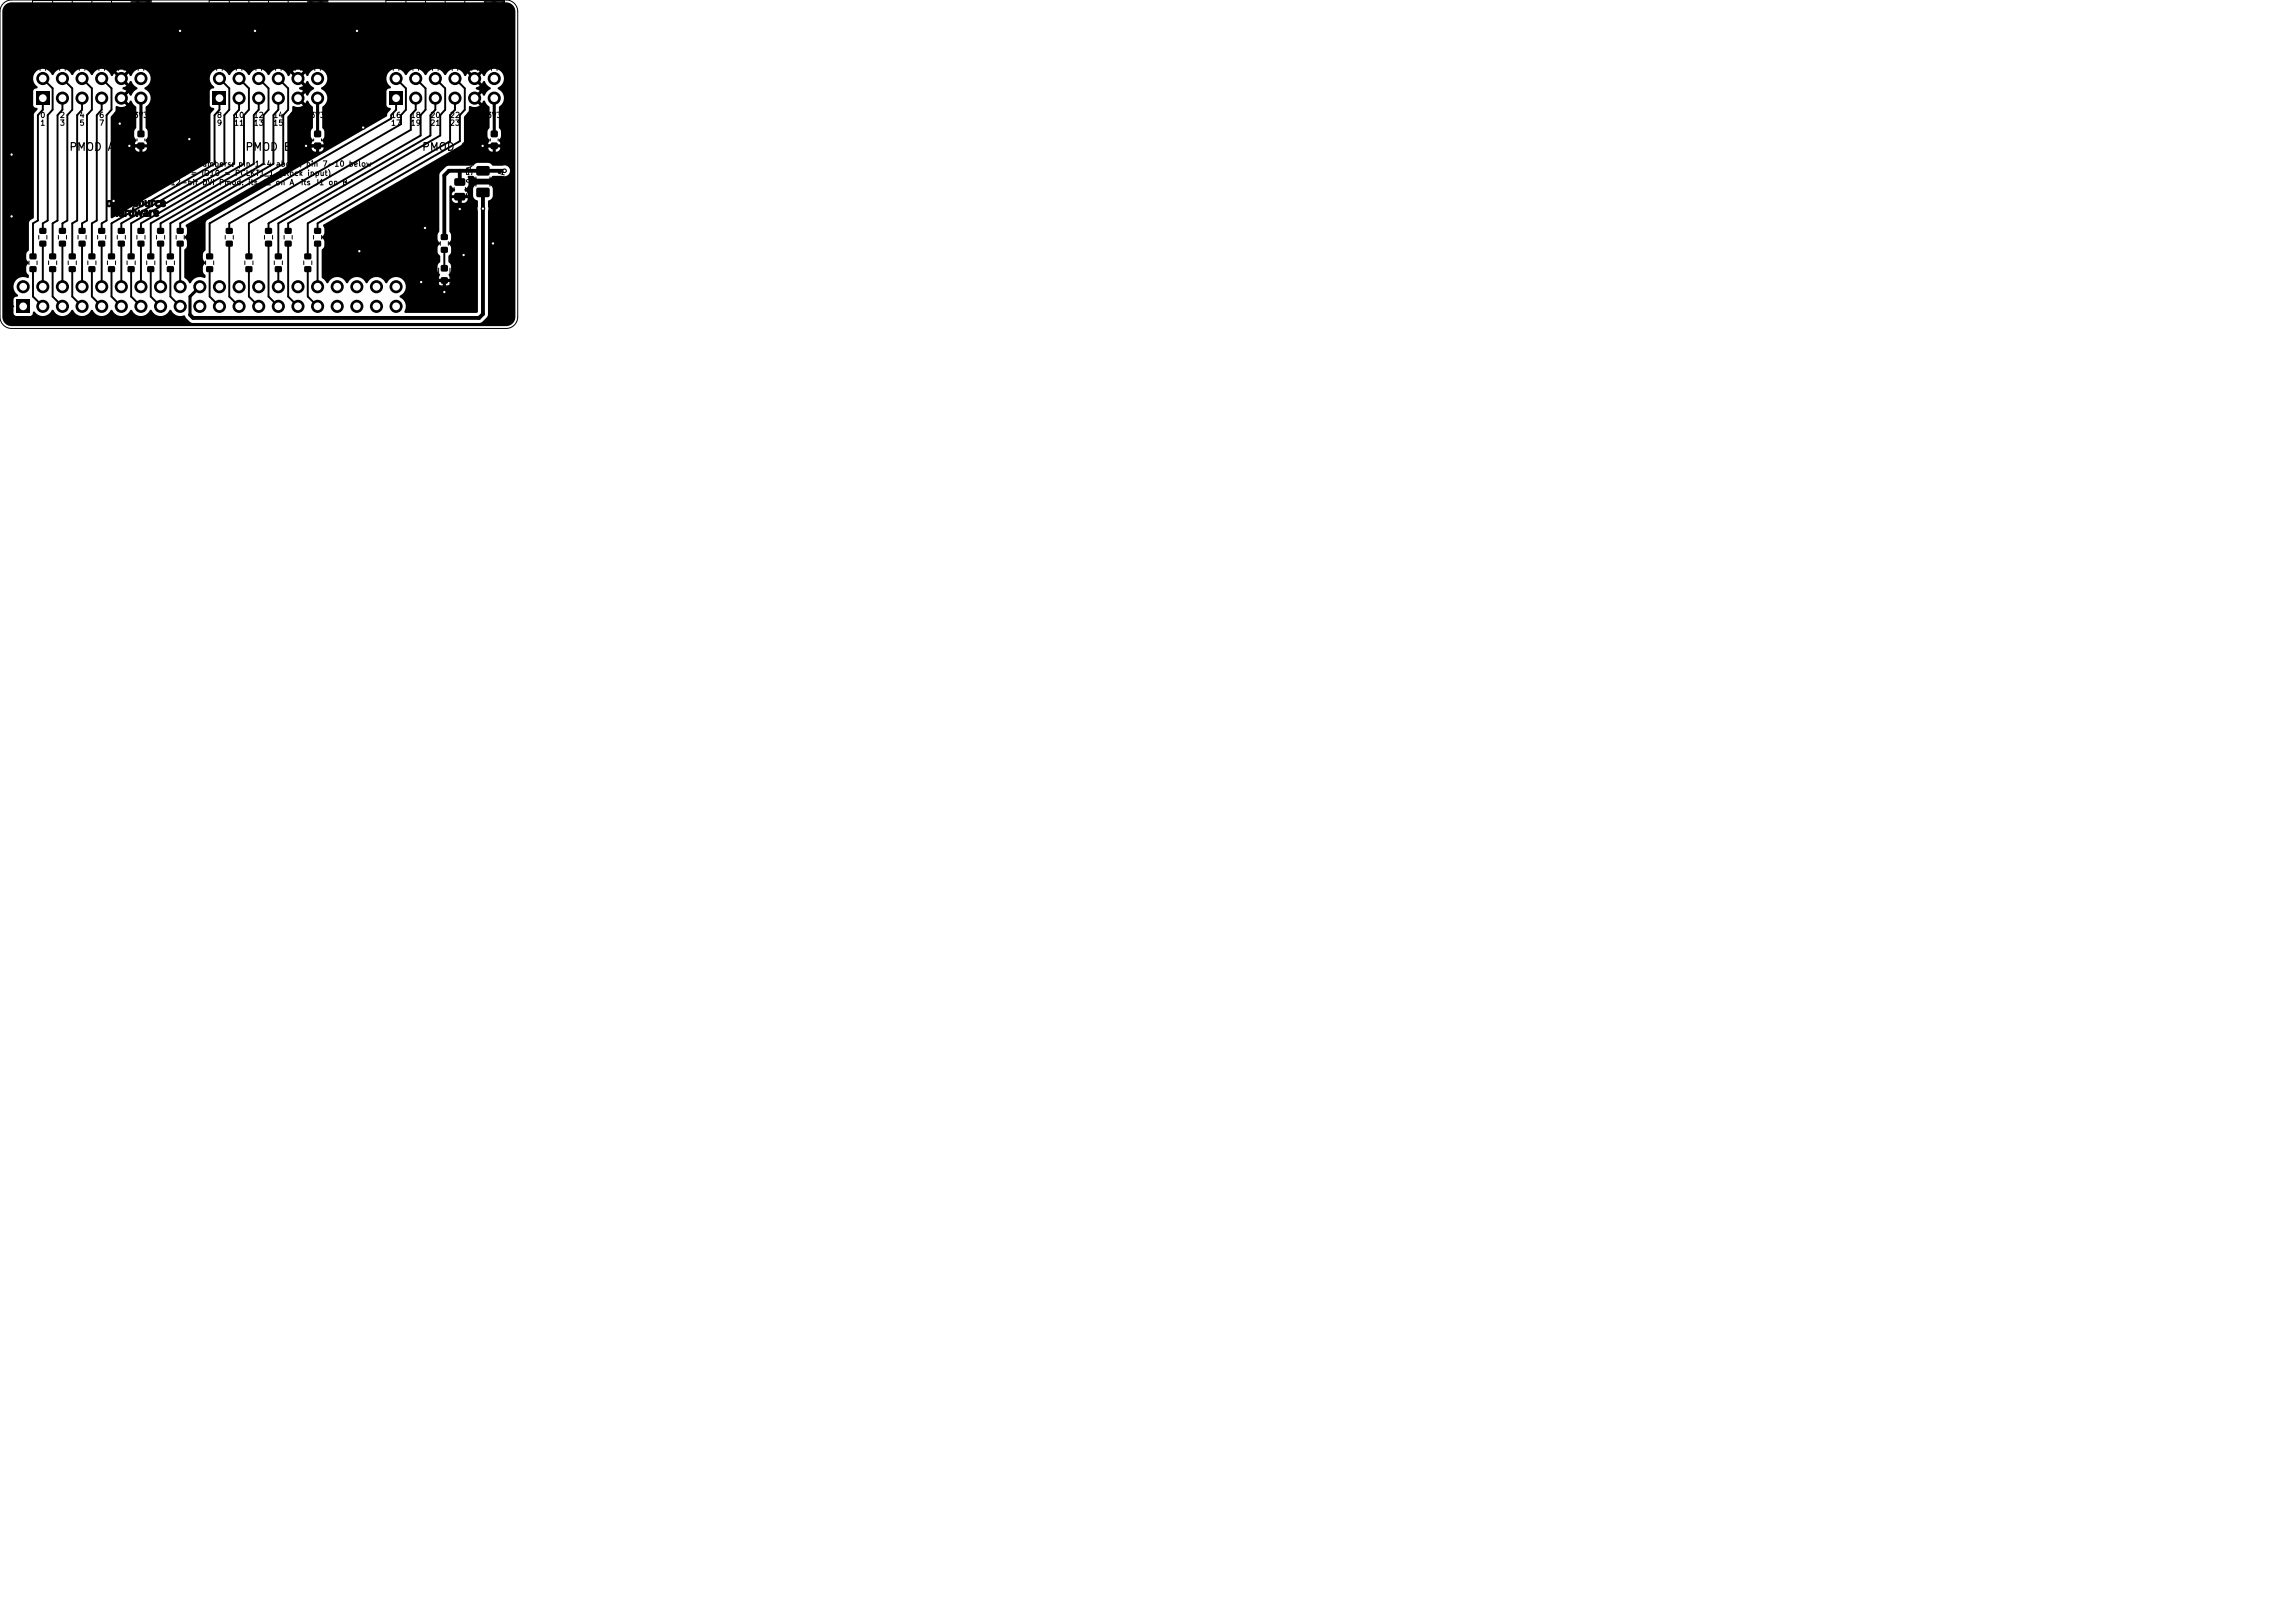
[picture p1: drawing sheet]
<svg xmlns="http://www.w3.org/2000/svg" width="297mm" height="210mm" viewBox="0 0 297 210" stroke-linecap="round" stroke-linejoin="round" font-family="sans-serif">
<defs><g id="words">
<g font-size="1">
<text x="8.9" y="19.8">PMOD</text>
<text x="13.8" y="19.8">A</text>
<text x="31.7" y="19.8">PMOD B</text>
<text x="54.5" y="19.8">PMOD C</text>
</g>
<text font-size=".8" x="65.5" y="37" transform="rotate(-90 65.5 37)">ecp5-versa-pmod rev A</text>
<g font-size=".7">
<text x="5.1" y="15.4">0</text>
<text x="5.1" y="16.4">1</text>
<text x="7.7" y="15.4">2</text>
<text x="7.7" y="16.4">3</text>
<text x="10.2" y="15.4">4</text>
<text x="10.2" y="16.4">5</text>
<text x="12.8" y="15.4">6</text>
<text x="12.8" y="16.4">7</text>
<text x="14.6" y="15.4">GND 3V3</text>
<text x="28" y="15.4">8</text>
<text x="28" y="16.4">9</text>
<text x="30.2" y="15.4">10</text>
<text x="30.2" y="16.4">11</text>
<text x="32.7" y="15.4">12</text>
<text x="32.7" y="16.4">13</text>
<text x="35.3" y="15.4">14</text>
<text x="35.3" y="16.4">15</text>
<text x="37.4" y="15.4">GND 3V3</text>
<text x="50.5" y="15.4">16</text>
<text x="50.5" y="16.4">17</text>
<text x="53.1" y="15.4">18</text>
<text x="53.1" y="16.4">19</text>
<text x="55.6" y="15.4">20</text>
<text x="55.6" y="16.4">21</text>
<text x="58.1" y="15.4">22</text>
<text x="58.1" y="16.4">23</text>
<text x="60.3" y="15.4">GND 3V3</text>
<text x="22" y="21.7">X4 IO numbers: pin 1-4 above, pin 7-10 below</text>
<text x="22" y="22.9">PB2 = IO10 = PCLKT1_1 (clock input)</text>
<text x="22" y="24.1">12-bit DVI Pmod: its J2 on A, its J1 on B</text>
<text x="61.3" y="25.6" transform="rotate(-90 61.3 25.6)">F1 0.5A</text>
<text x="2.4" y="41.9">X4 pin 1</text>
<text x="53.1" y="38.9">X4 bottom</text>
</g>
</g></defs>
<g fill="none" stroke="#000" stroke-width=".13">
<path d="M.4 .4l.5-.3 .6-.1h64a1.5 1.5 0 0 1 1.5 1.5v39.5a1.5 1.5 0 0 1-1.5 1.5h-64a1.5 1.5 0 0 1-1.5-1.5v-39.5l.1-.6zM2.9 12.7l.9-.5v1zM4.2 .1h15.4v8.6h-15.4zM5.2 8.7v.4M5.9 8.7v.4M6.8 .1v8.6M7.7 8.7v.4M8.4 8.7v.4M9.3 .1v8.6M10.3 8.7v.4M11 8.7v.4M11.9 .1v8.6"/>
<path d="M12.8 8.7v.4M13.5 8.7v.4M14.4 .1v8.6M15.3 8.7v.4M16.1 8.7v.4M17 .1v8.6M17.1 .1v8.6M17.2 .1v8.6M17.3 .1v8.6M17.4 .1v8.6M17.6 .1v8.6M17.7 .1v8.6"/>
<path d="M17.7 18v.2M17.8 .1v8.6M17.9 8.7v.4M17.9 .1v8.6M18 .1v8.6M18.2 .1v8.6M18.3 .1v8.6M18.4 .1v8.6M18.5 .1v8.6M18.6 8.7v.4M18.6 .1v8.6M18.7 .1v8.6"/>
<path d="M18.7 18v.2M18.9 .1v8.6M19 .1v8.6M19.1 .1v8.6M19.2 .1v8.6M19.3 .1v8.6M19.5 .1v8.6M25.8 12.7l.9-.5v1zM27.1 .1h15.3v8.6h-15.3zM28 8.7v.4M28.8 8.7v.4M29.7 .1v8.6"/>
<path d="M30.6 8.7v.4M31.3 8.7v.4M32.2 .1v8.6M33.1 8.7v.4M33.8 8.7v.4M34.7 .1v8.6M35.7 8.7v.4M36.4 8.7v.4M37.3 .1v8.6M38.2 8.7v.4M38.9 8.7v.4M39.8 .1v8.6"/>
<path d="M39.9 .1v8.6M40.1 .1v8.6M40.2 .1v8.6M40.3 .1v8.6M40.4 .1v8.6M40.5 .1v8.6M40.6 18v.2M40.7 .1v8.6M40.7 8.7v.4M40.8 .1v8.6M40.9 .1v8.6M41 .1v8.6"/>
<path d="M41.1 .1v8.6M41.2 .1v8.6M41.4 .1v8.6M41.5 8.7v.4M41.5 .1v8.6M41.6 .1v8.6M41.6 18v.2M41.7 .1v8.6M41.8 .1v8.6M42 .1v8.6M42.1 .1v8.6M42.2 .1v8.6"/>
<path d="M42.3 .1v8.6M48.7 12.7l.9-.5v1zM49.9 .1h15.4v8.6h-15.4zM50.9 8.7v.4M51.6 8.7v.4M52.5 .1v8.6M53.4 8.7v.4M54.2 8.7v.4M55.1 .1v8.6M56 8.7v.4M56.7 8.7v.4M57.6 .1v8.6"/>
<path d="M58.5 8.7v.4M59.2 8.7v.4M60.1 .1v8.6M61.1 8.7v.4M61.8 8.7v.4M62.7 .1v8.6M62.8 .1v8.6M62.9 .1v8.6M63 .1v8.6M63.2 .1v8.6M63.3 .1v8.6M63.4 .1v8.6"/>
<path d="M63.4 18v.2M63.5 .1v8.6M63.6 8.7v.4M63.6 .1v8.6M63.8 .1v8.6M63.9 .1v8.6M64 .1v8.6M64.1 .1v8.6M64.2 .1v8.6M64.3 8.7v.4M64.3 .1v8.6M64.5 .1v8.6"/>
<path d="M64.5 18v.2M64.6 .1v8.6M64.7 .1v8.6M64.8 .1v8.6M64.9 .1v8.6M65.1 .1v8.6M65.2 .1v8.6M1 39.1l.8 .5-.8 .5zM3.7 33.8v.4M4.8 33.8v.4M5 30.5v.4M6.1 30.5v.4"/>
<path d="M6.3 33.8v.4M7.3 33.8v.4M7.6 30.5v.4M8.6 30.5v.4M8.8 33.8v.4M9.9 33.8v.4M10.1 30.5v.4M11.1 30.5v.4M11.4 33.8v.4M12.4 33.8v.4M12.6 30.5v.4M13.7 30.5v.4"/>
<path d="M13.9 26a.38 .38 0 0 1 .5 .1 .38 .38 0 0 1-.1 .5 .38 .38 0 0 1-.5-.1v-.2h.2a.19 .19 0 0 0 .2 .3 .19 .19 0 0 0 .1-.3 .15 .15 0 0 0-.2-.2 .15 .15 0 0 0-.1 .1v.1h-.2zM13.9 33.8v.4M14.6 25.9l.2 .1a.33 .33 0 0 1 .4 .1 .33 .33 0 0 1 0 .3 .27 .27 0 0 1-.1 .3 .27 .27 0 0 1-.3 0v.5h.2l.2 .2v.6h-.2v-.6a.18 .18 0 0 0-.2 0 .18 .18 0 0 0 0 .3v.3h-.2v-1.6h.2a.17 .17 0 0 0 .2 .1 .17 .17 0 0 0 0-.2v-.1a.13 .13 0 0 0-.1-.1 .13 .13 0 0 0-.1 .1v.2h-.2zM15 33.8v.4M15.2 30.5v.4M15.4 27.3a.37 .37 0 0 1 .5-.1 .37 .37 0 0 1 .1 .5v.3h-.3a.28 .28 0 0 1-.4-.3l.2 .1a.16 .16 0 0 0 .2 0 .16 .16 0 0 0 .1-.1h-.3h-.2a.34 .34 0 0 1 .5-.2 .2 .2 0 0 0-.1-.1 .2 .2 0 0 0-.2 0zM15.4 26a.36 .36 0 0 1 .5 0 .36 .36 0 0 1 .1 .4h-.5a.21 .21 0 0 0 .1 .2 .21 .21 0 0 0 .3-.1l.1 .1a.36 .36 0 0 1-.5 .1 .36 .36 0 0 1-.2-.5h.5a.16 .16 0 0 0-.2-.1 .16 .16 0 0 0-.1 .1h-.2zM15.6 20.8l.1-.1a.18 .18 0 0 1 .1-.1 .18 .18 0 0 1 .2 .1l.5 .3 .5-.2 .2-.8h.8l.2 .8 .5 .2 .5-.3a.17 .17 0 0 1 .2-.1 .17 .17 0 0 1 .2 .1l.2 .2a.26 .26 0 0 1 .2 .3 .26 .26 0 0 1-.2 .2v.1a.6 .6 0 0 0 .1 .9l.4 .1a.26 .26 0 0 1 .3 .1 .26 .26 0 0 1 0 .3v.2a.23 .23 0 0 1 0 .3 .23 .23 0 0 1-.3 0 .58 .58 0 0 0-.7 .7l.3 .4a.25 .25 0 0 1 .1 .3 .25 .25 0 0 1-.2 .2l-.2 .2a.2 .2 0 0 1-.2 .1 .2 .2 0 0 1-.2-.1l-.1-.1a.46 .46 0 0 0-.6 0l-.6-1.3a.97 .97 0 0 0 .2-1.5 .84 .84 0 0 0-1.2 .3 .84 .84 0 0 0 .4 1.2l-.6 1.3a.52 .52 0 0 0-.7 .1 .24 .24 0 0 1-.3 .1 .24 .24 0 0 1-.1-.2h-.1a.29 .29 0 0 1-.2-.4l.1-.1a.68 .68 0 0 0 .1-.9 .68 .68 0 0 0-.8-.3 .21 .21 0 0 1-.1-.4v-.2a.26 .26 0 0 1 .1-.3 .26 .26 0 0 1 .3 0 .6 .6 0 0 0 .6-.7l-.3-.5a.17 .17 0 0 1-.1-.2 .17 .17 0 0 1 .2-.1zM16.1 25.9l.3 .1a.34 .34 0 0 1 .3 .1 .34 .34 0 0 1 .1 .3v.3h-.2v-.3a.18 .18 0 0 0-.2-.3 .17 .17 0 0 0-.1 .3v.3h-.2zM16.1 27.2l.6 .1-.4 .1v.6h-.2zM16.2 30.5v.4M16.4 33.8v.4"/>
<path d="M16.8 27.2l.3 .1v-.4h.2v1.1h-.2a.3 .3 0 0 1-.3-.1 .3 .3 0 0 1-.1-.3h.2a.17 .17 0 0 0 .2 .2 .17 .17 0 0 0 0-.3 .16 .16 0 0 0-.1-.1 .16 .16 0 0 0-.1 .2h-.2zM17.3 26l.3-.1 .2 .1a.15 .15 0 0 1-.1 .2 .15 .15 0 0 1-.1-.1h-.2v.1a.32 .32 0 0 1 .5 .4 .31 .31 0 0 1-.5 .1l-.2-.1 .1-.1a.19 .19 0 0 0 .2 .1 .19 .19 0 0 0 .2-.2 .3 .3 0 0 1-.4 0 .3 .3 0 0 1 0-.4zM17.4 27.2h.2l.1 .5 .2-.5h.1l.2 .5 .2-.5h.1l-.2 .8h-.2l-.1-.5-.2 .5h-.1zM17.5 33.8v.4M17.7 30.5v.4M18 26a.4 .4 0 0 1 .6 .2 .4 .4 0 0 1-.2 .5 .35 .35 0 0 1-.4-.4h.1v.1a.16 .16 0 0 0 .2 .2 .16 .16 0 0 0 .2-.2 .18 .18 0 0 0-.2-.3 .17 .17 0 0 0-.2 .2h-.1zM18.6 27.3a.37 .37 0 0 1 .5-.1 .37 .37 0 0 1 .1 .5v.3h-.2a.29 .29 0 0 1-.5-.2h.2a.17 .17 0 0 0 .2 0 .17 .17 0 0 0 .1-.1l-.5 .1 .2-.3h.3a.25 .25 0 0 0-.3-.1zM18.8 25.9h.1v.3a.22 .22 0 0 0 0 .3 .22 .22 0 0 0 .3 .1v-.7h.2v.8h-.2a.33 .33 0 0 1-.4 0 .33 .33 0 0 1 0-.4zM18.8 30.5v.4M19 33.8v.4M19.4 27.2l.5 .1-.2 .1a.22 .22 0 0 0-.2 .1 .22 .22 0 0 0 0 .2v.3h-.1zM19.6 25.9l.5 .1-.1 .1-.3 .1v.5h-.1z"/>
<path d="M20 27.3a.36 .36 0 0 1 .4-.1 .36 .36 0 0 1 .2 .5h-.5l.1 .1h.2l.1 .1a.36 .36 0 0 1-.4 .1 .36 .36 0 0 1-.2-.5h.5a.15 .15 0 0 0-.2-.1 .15 .15 0 0 0-.1 .1h-.2zM20 33.8v.4M20.2 26a.28 .28 0 0 1 .3-.1 .28 .28 0 0 1 .2 .2l-.1 .1a.23 .23 0 0 0-.3 0 .23 .23 0 0 0 0 .4 .23 .23 0 0 0 .4-.1v.1a.41 .41 0 0 1-.5 0 .41 .41 0 0 1 0-.6zM20.3 30.5v.4M20.9 26a.35 .35 0 0 1 .4 0 .35 .35 0 0 1 .1 .4h-.5a.2 .2 0 0 0 .2 .2 .2 .2 0 0 0 .2-.1l.1 .1a.38 .38 0 0 1-.5 .1 .38 .38 0 0 1-.1-.5h.5a.16 .16 0 0 0-.2-.1 .16 .16 0 0 0-.2 .1h-.1zM21.3 30.5v.4M21.5 33.8v.4M22.6 33.8v.4M22.8 30.5v.4M23.8 30.5v.4M26.6 33.8v.4M27.7 33.8v.4"/>
<path d="M29.1 30.5v.4M30.2 30.5v.4M31.7 33.8v.4M32.7 33.8v.4M34.2 30.5v.4M35.3 30.5v.4M35.5 33.8v.4M36.5 33.8v.4M36.8 30.5v.4M37.8 30.5v.4M39.3 33.8v.4M40.4 33.8v.4"/>
<path d="M40.6 30.5v.4M41.6 30.5v.4M56.8 34.7v2.3h1.4v-2.3M57 31.3v.4M58 31.3v.4M58.8 24.2v.6M60.2 24.2v.6M61.6 22.9v1.2M63.4 22.9v1.2"/>
</g>
<g fill="#000">
<path d="M2.9 12.7l.9-.5v1zM4.7 11.9h1.7v1.7h-1.7zM16.2 10.3l.4 .5 .2-.3h.2l.1 .1a1.35 1.35 0 0 0 .7 .7v.2a1.97 1.97 0 0 0-.9 .9l-.1-.1-.2-.3-.4 .5-.3-.3 .5-.4-.4-.2a.15 .15 0 0 1-.2-.2 .15 .15 0 0 1 .2-.1l.4-.2-.5-.5zM17.8 16.9h.2h.6l.1 .2-.1 .6-.1 .1-.7-.1v-.1zM17.8 18.5l.2-.1 .6 .1 .1 .2-.1 .6h-.1h-.7v-.2zM25.8 12.7l.9-.5v1zM27.5 11.9h1.7v1.7h-1.7zM38.7 10.6l.3-.3 .5 .5 .2-.3a.3 .3 0 0 1 .3 .3l.6 .5v.3a1.35 1.35 0 0 0-.7 .8l-.2-.1-.2-.3-.5 .5-.3-.3 .5-.4-.4-.2a.15 .15 0 0 1-.1-.2 .15 .15 0 0 1 .1-.1l.4-.2zM40.7 16.9h.1h.7l.1 .2-.1 .6-.2 .1-.6-.1-.1-.1zM40.7 18.5l.1-.1 .7 .1 .1 .2-.1 .6h-.2h-.6l-.1-.2zM48.7 12.7l.9-.5v1zM50.4 11.9h1.7v1.7h-1.7z"/>
<path d="M61.6 10.6l.3-.3 .5 .5 .1-.3a.3 .3 0 0 1 .4 .3l.6 .5v.3a1.35 1.35 0 0 0-.8 .8l-.2-.1-.1-.3-.5 .5-.3-.3 .5-.4-.4-.2a.15 .15 0 0 1-.1-.2 .15 .15 0 0 1 .1-.1l.4-.2zM63.6 16.9h.1h.7v.2v.6l-.2 .1-.6-.1-.1-.1zM63.6 18.5l.1-.1 .7 .1v.2v.6h-.2h-.6l-.1-.2zM.6 .7l.4-.3 .5-.1h64a1.2 1.2 0 0 1 1.2 1.2v39.5a1.2 1.2 0 0 1-1.2 1.2h-64a1.21 1.21 0 0 1-1.2-1.2v-2.2h1.4v1.7l.2 .3 .2 .1h1.8a.63 .63 0 0 0 .4-.6h.2a1.29 1.29 0 0 0 2.2-.2h.2a1.3 1.3 0 0 0 1.2 .8 1.3 1.3 0 0 0 1.2-.8h.1a1.3 1.3 0 0 0 1.2 .8 1.3 1.3 0 0 0 1.2-.8h.2a1.3 1.3 0 0 0 1.2 .8 1.3 1.3 0 0 0 1.1-.8h.2a1.3 1.3 0 0 0 1.2 .8 1.3 1.3 0 0 0 1.2-.8h.1a1.3 1.3 0 0 0 1.2 .8 1.3 1.3 0 0 0 1.2-.8h.2a1.3 1.3 0 0 0 1.2 .8 1.3 1.3 0 0 0 1.2-.8h.1a1.35 1.35 0 0 0 1.7 .7l.8 .8 .3 .2h37.3l.8-.7 .2-.4v-14.7a.8 .8 0 0 0 .6-.7v-.9a.65 .65 0 0 0-.6-.5h-1.4l-.3 .1-.3 .4v.9a.69 .69 0 0 0 .6 .7v14.4l-.1 .1h-9.2l-.2-.2a1.31 1.31 0 0 0-.6-1.8v-.2a1.31 1.31 0 0 0 .7-1.8h4.3l.3 .5h.8l.3-.1 .2-.4h-.6v.5h-.4v-.5h-4.9a1.27 1.27 0 0 0-1.2-.7 1.27 1.27 0 0 0-1.1 .8h-.2a1.3 1.3 0 0 0-1.2-.8 1.3 1.3 0 0 0-1.2 .8h-.1a1.3 1.3 0 0 0-1.2-.8 1.3 1.3 0 0 0-1.2 .8h-.2a1.3 1.3 0 0 0-1.2-.8 1.3 1.3 0 0 0-1.1 .8h-.3l-.6-.7v-3.5l.2-.2a1.14 1.14 0 0 0 .1-1.2l-.3-.3 .3-.3h14.7v.6l.4 .5-.3 .3-.1 .3a.86 .86 0 0 0 .3 .9l.1 .8-.4 .6v.6l.4 .6-.3 .5h1.6l-.3-.6 .4-.5v-.6l-.4-.6v-.7l.3-.3 .1-.2v-.6l-.4-.5 .3-.3 .1-.3v-.6l-.2-.4v-4.2h.3l.1 .4a2.35 2.35 0 0 0 1.8 0l.1-.5h-.8v.6h-.4v-.6h-.8v.1h-.3v-1.6l.2-.1 .5 .5v.1a.73 .73 0 0 0-.4 .6h2v-.3l-.4-.3v-.1a.89 .89 0 0 0 .5-.6v-.7l-.1-.3 .2-.1h.6l.2 .2 .3 .1h1.4l.6-.3h1.3a.71 .71 0 0 0 .9-.7 .71 .71 0 0 0-1-.7h-1.2l-.6-.3h-1.4l-.6 .3h-3.2l-.3 .2-.7 .7-.2 .3v7.3l-.2 .5h-14.7l.1-.3v-.6l-.2-.3 .1-.1 17.2-10h4.1l.1 .4 .3 .1h.7l.3-.1 .1-.4h-.5v.5h-.4v-.5h-4.7l.7-.4 .2-.2v-3.3l.6-.8 .1-.5 .1-.2a1.2 1.2 0 0 0 1.3-.1l-.5-.4 .3-.3 .5 .5 .1-.4h.2l.3 .5 .3 .3 .1 2.7-.3 .5v.6l.3 .6-.2 .5h1.5l-.2-.5 .3-.6v-.6l-.2-.5v-2.7a1.27 1.27 0 0 0-.2-2.3v-.1a1.27 1.27 0 0 0 .4-2.2 1.27 1.27 0 0 0-2.1 .6h-.2l-.1-.3-.5 .5-.3-.3 .5-.5a1.13 1.13 0 0 0-1.3 0l.4 .5-.2 .3-.5-.5-.2 .3h-.2a1.28 1.28 0 0 0-1.2-.9 1.28 1.28 0 0 0-1.2 .8h-.2a1.3 1.3 0 0 0-1.2-.8 1.3 1.3 0 0 0-1.1 .8h-.2a1.3 1.3 0 0 0-1.2-.8 1.3 1.3 0 0 0-1.2 .8h-.1a1.27 1.27 0 0 0-2-.5 1.27 1.27 0 0 0 .1 2v.2l-.4 .1-.2 .2v1.9a.54 .54 0 0 0 .6 .4v.2l-.5 .5-.1 .4-23.2 13.4-.2 .3v3.5l-.2 .2a1.14 1.14 0 0 0-.1 1.2l.3 .3-.3 .5v.6l.1 .3a.29 .29 0 0 1 .2 .3 .29 .29 0 0 1-.2 .3 1.29 1.29 0 0 0-1.7 .6h-.2l-.7-.7v-3.5l.3-.4 .1-.2a.86 .86 0 0 0-.3-1v-.1l.2-.3 .1-.3a.92 .92 0 0 0-.2-.8l.1-.2 12.9-7.5 .2-.3v-2.2h3.1l.3 .5h.7a.52 .52 0 0 0 .6-.5h-.6v.5h-.4v-.5h-3.7v-3.9l.6-.8v-.6l.2-.1a1.13 1.13 0 0 0 1.2-.1l-.5-.4 .3-.3 .5 .5 .2-.4h.1l.3 .5 .4 .3v2.7l-.3 .5v.6l.3 .6-.2 .5h1.6l-.2-.5 .3-.6v-.6l-.3-.5 .1-2.7a1.27 1.27 0 0 0-.2-2.3v-.1a1.27 1.27 0 0 0 .4-2.2 1.27 1.27 0 0 0-2.1 .6h-.2l-.2-.3-.5 .5-.3-.3 .5-.5a1.13 1.13 0 0 0-1.3 0l.5 .5-.3 .3-.5-.5-.2 .3h-.2a1.28 1.28 0 0 0-1.1-.9 1.28 1.28 0 0 0-1.3 .8h-.1a1.3 1.3 0 0 0-1.2-.8 1.3 1.3 0 0 0-1.2 .8h-.2a1.3 1.3 0 0 0-1.2-.8 1.3 1.3 0 0 0-1.1 .8h-.2a1.27 1.27 0 0 0-2-.5 1.27 1.27 0 0 0 .1 2v.2l-.4 .1-.1 .2-.1 1.9a.54 .54 0 0 0 .6 .4v.2l-.4 .4-.1 .3v6l-12.7 7.3h-.1l-.1-.1v-9h3.2l.2 .5h.7a.52 .52 0 0 0 .6-.5h-.6v.5h-.4v-.5h-3.7v-3.9l.6-.8 .1-.6 .2-.1a1.13 1.13 0 0 0 1.2-.1l-.5-.4 .3-.3 .4 .5 .2-.4h.2l.3 .5 .3 .3v2.7l-.2 .5v.6l.3 .6-.2 .5h1.5l-.2-.5 .3-.6v-.6l-.3-.5 .1-2.7a1.27 1.27 0 0 0-.2-2.3v-.1a1.27 1.27 0 0 0 .4-2.2 1.27 1.27 0 0 0-2.1 .6h-.2l-.2-.3-.4 .5-.3-.3 .5-.5a1.13 1.13 0 0 0-1.4 0l.5 .5-.3 .3-.4-.5-.2 .3h-.2a1.28 1.28 0 0 0-1.2-.9 1.28 1.28 0 0 0-1.2 .8h-.2a1.3 1.3 0 0 0-1.2-.8 1.3 1.3 0 0 0-1.2 .8h-.1a1.3 1.3 0 0 0-1.2-.8 1.3 1.3 0 0 0-1.2 .8h-.2a1.27 1.27 0 0 0-1.9-.5 1.27 1.27 0 0 0 .1 2l-.1 .2-.3 .1-.2 .2v1.9a.54 .54 0 0 0 .5 .4v.2l-.3 .4-.1 .3v13.2l-.6 .5-.1 .2v3.5l-.2 .4-.1 .2a.86 .86 0 0 0 .3 1v.1l-.2 .3-.1 .3v.6l.1 .2a.29 .29 0 0 1 .2 .3 .29 .29 0 0 1-.2 .3 1.26 1.26 0 0 0-1.6 .5 1.26 1.26 0 0 0 .4 1.7v.2l-.5 .2-.1 .2h-1.4v-37.3l.1-.4zM1 39.1l.8 .5-.8 .5zM2.1 38.8h1.7v1.7h-1.7zM3.9 34.5h.8v.7h-.8zM3.9 32.8h.8v.7h-.8zM5.1 31.2h.9v.7h-.9zM5.1 29.5h.9v.7h-.9zM6.4 34.5h.8v.7h-.8zM6.4 32.8h.8v.7h-.8z"/>
<path d="M7.7 31.2h.8v.7h-.8zM7.7 29.5h.8v.7h-.8zM8.9 34.5h.9v.7h-.9zM8.9 32.8h.9v.7h-.9zM10.2 31.2h.8v.7h-.8zM10.2 29.5h.8v.7h-.8zM11.5 34.5h.8v.7h-.8zM11.5 32.8h.8v.7h-.8zM12.7 31.2h.9v.7h-.9zM12.7 29.5h.9v.7h-.9zM14 34.5h.8v.7h-.8zM14 32.8h.8v.7h-.8z"/>
<path d="M13.9 26a.38 .38 0 0 1 .5 .1 .38 .38 0 0 1-.1 .5 .38 .38 0 0 1-.5-.1v-.2h.2a.19 .19 0 0 0 .2 .3 .19 .19 0 0 0 .1-.3 .15 .15 0 0 0-.2-.2 .15 .15 0 0 0-.1 .1v.1h-.2zM14.6 25.9l.2 .1a.33 .33 0 0 1 .4 .1 .33 .33 0 0 1 0 .3 .27 .27 0 0 1-.1 .3 .27 .27 0 0 1-.3 0v.5h.2l.2 .2v.6h-.2v-.6a.18 .18 0 0 0-.2 0 .18 .18 0 0 0 0 .3v.3h-.2v-1.6h.2a.17 .17 0 0 0 .2 .1 .17 .17 0 0 0 0-.2v-.1a.13 .13 0 0 0-.1-.1 .13 .13 0 0 0-.1 .1v.2h-.2zM15.3 31.2h.8v.7h-.8zM15.3 29.5h.8v.7h-.8zM15.4 27.3a.37 .37 0 0 1 .5-.1 .37 .37 0 0 1 .1 .5v.3h-.3a.28 .28 0 0 1-.4-.3l.2 .1a.16 .16 0 0 0 .2 0 .16 .16 0 0 0 .1-.1h-.3h-.2a.34 .34 0 0 1 .5-.2 .2 .2 0 0 0-.1-.1 .2 .2 0 0 0-.2 0zM15.4 26a.36 .36 0 0 1 .5 0 .36 .36 0 0 1 .1 .4h-.5a.21 .21 0 0 0 .1 .2 .21 .21 0 0 0 .3-.1l.1 .1a.36 .36 0 0 1-.5 .1 .36 .36 0 0 1-.2-.5h.5a.16 .16 0 0 0-.2-.1 .16 .16 0 0 0-.1 .1h-.2zM16.1 27.2l.6 .1-.4 .1v.6h-.2zM16.1 25.9l.3 .1a.34 .34 0 0 1 .3 .1 .34 .34 0 0 1 .1 .3v.3h-.2v-.3a.18 .18 0 0 0-.2-.3 .17 .17 0 0 0-.1 .3v.3h-.2zM16.6 34.5h.8v.7h-.8zM16.6 32.8h.8v.7h-.8zM16.8 27.2l.3 .1v-.4h.2v1.1h-.2a.3 .3 0 0 1-.3-.1 .3 .3 0 0 1-.1-.3h.2a.17 .17 0 0 0 .2 .2 .17 .17 0 0 0 0-.3 .16 .16 0 0 0-.1-.1 .16 .16 0 0 0-.1 .2h-.2zM17.3 26l.3-.1 .2 .1a.15 .15 0 0 1-.1 .2 .15 .15 0 0 1-.1-.1h-.2v.1a.32 .32 0 0 1 .5 .4 .31 .31 0 0 1-.5 .1l-.2-.1 .1-.1a.19 .19 0 0 0 .2 .1 .19 .19 0 0 0 .2-.2 .3 .3 0 0 1-.4 0 .3 .3 0 0 1 0-.4z"/>
<path d="M17.8 31.2h.9v.7h-.9zM17.8 29.5h.9v.7h-.9zM17.4 27.2h.2l.1 .5 .2-.5h.1l.2 .5 .2-.5h.1l-.2 .8h-.2l-.1-.5-.2 .5h-.1zM15.6 20.8l.1-.1a.18 .18 0 0 1 .1-.1 .18 .18 0 0 1 .2 .1l.5 .3 .5-.2 .2-.8h.8l.2 .8 .5 .2 .5-.3a.17 .17 0 0 1 .2-.1 .17 .17 0 0 1 .2 .1l.2 .2a.26 .26 0 0 1 .2 .3 .26 .26 0 0 1-.2 .2v.1a.6 .6 0 0 0 .1 .9l.4 .1a.26 .26 0 0 1 .3 .1 .26 .26 0 0 1 0 .3v.2a.23 .23 0 0 1 0 .3 .23 .23 0 0 1-.3 0 .58 .58 0 0 0-.7 .7l.3 .4a.25 .25 0 0 1 .1 .3 .25 .25 0 0 1-.2 .2l-.2 .2a.2 .2 0 0 1-.2 .1 .2 .2 0 0 1-.2-.1l-.1-.1a.46 .46 0 0 0-.6 0l-.6-1.3a.97 .97 0 0 0 .2-1.5 .84 .84 0 0 0-1.2 .3 .84 .84 0 0 0 .4 1.2l-.6 1.3a.52 .52 0 0 0-.7 .1 .24 .24 0 0 1-.3 .1 .24 .24 0 0 1-.1-.2h-.1a.29 .29 0 0 1-.2-.4l.1-.1a.68 .68 0 0 0 .1-.9 .68 .68 0 0 0-.8-.3 .21 .21 0 0 1-.1-.4v-.2a.26 .26 0 0 1 .1-.3 .26 .26 0 0 1 .3 0 .6 .6 0 0 0 .6-.7l-.3-.5a.17 .17 0 0 1-.1-.2 .17 .17 0 0 1 .2-.1zM18 26a.4 .4 0 0 1 .6 .2 .4 .4 0 0 1-.2 .5 .35 .35 0 0 1-.4-.4h.1v.1a.16 .16 0 0 0 .2 .2 .16 .16 0 0 0 .2-.2 .18 .18 0 0 0-.2-.3 .17 .17 0 0 0-.2 .2h-.1zM18.8 25.9h.1v.3a.22 .22 0 0 0 0 .3 .22 .22 0 0 0 .3 .1v-.7h.2v.8h-.2a.33 .33 0 0 1-.4 0 .33 .33 0 0 1 0-.4zM18.6 27.3a.37 .37 0 0 1 .5-.1 .37 .37 0 0 1 .1 .5v.3h-.2a.29 .29 0 0 1-.5-.2h.2a.17 .17 0 0 0 .2 0 .17 .17 0 0 0 .1-.1l-.5 .1 .2-.3h.3a.25 .25 0 0 0-.3-.1zM19.1 34.5h.8v.7h-.8zM19.1 32.8h.8v.7h-.8zM19.4 27.2l.5 .1-.2 .1a.22 .22 0 0 0-.2 .1 .22 .22 0 0 0 0 .2v.3h-.1zM19.6 25.9l.5 .1-.1 .1-.3 .1v.5h-.1zM20 27.3a.36 .36 0 0 1 .4-.1 .36 .36 0 0 1 .2 .5h-.5l.1 .1h.2l.1 .1a.36 .36 0 0 1-.4 .1 .36 .36 0 0 1-.2-.5h.5a.15 .15 0 0 0-.2-.1 .15 .15 0 0 0-.1 .1h-.2z"/>
<path d="M20.4 31.2h.8v.7h-.8zM20.4 29.5h.8v.7h-.8zM20.2 26a.28 .28 0 0 1 .3-.1 .28 .28 0 0 1 .2 .2l-.1 .1a.23 .23 0 0 0-.3 0 .23 .23 0 0 0 0 .4 .23 .23 0 0 0 .4-.1v.1a.41 .41 0 0 1-.5 0 .41 .41 0 0 1 0-.6zM20.9 26a.35 .35 0 0 1 .4 0 .35 .35 0 0 1 .1 .4h-.5a.2 .2 0 0 0 .2 .2 .2 .2 0 0 0 .2-.1l.1 .1a.38 .38 0 0 1-.5 .1 .38 .38 0 0 1-.1-.5h.5a.16 .16 0 0 0-.2-.1 .16 .16 0 0 0-.2 .1h-.1zM21.6 34.5h.9v.7h-.9zM21.6 32.8h.9v.7h-.9zM22.9 31.2h.8v.7h-.8zM22.9 29.5h.8v.7h-.8zM26.7 34.5h.8v.7h-.8zM26.7 32.8h.8v.7h-.8zM29.3 31.2h.8v.7h-.8zM29.3 29.5h.8v.7h-.8z"/>
<path d="M31.8 34.5h.8v.7h-.8zM31.8 32.8h.8v.7h-.8zM34.3 31.2h.9v.7h-.9zM34.3 29.5h.9v.7h-.9zM35.6 34.5h.8v.7h-.8zM35.6 32.8h.8v.7h-.8zM36.9 31.2h.8v.7h-.8zM36.9 29.5h.8v.7h-.8zM39.4 34.5h.8v.7h-.8zM39.4 32.8h.8v.7h-.8zM40.7 31.2h.8v.7h-.8zM40.7 29.5h.8v.7h-.8z"/>
<path d="M57.1 35.9h.8v.8h-.8zM57.1 34.3h.8v.8h-.8zM57.1 30.3h.8v.7h-.8zM57.1 32h.8v.7h-.8zM58.8 23.1h.2h1.1l.1 .2v.6l-.2 .2-1.1-.1-.1-.2zM58.8 25h.2h1.1l.1 .2v.6l-.2 .2-1.1-.1-.1-.2zM61.7 24.3h.2h1.3l.2 .2v.9l-.3 .1h-1.3l-.2-.2zM61.7 21.5h.2h1.3l.2 .2v.9l-.3 .1h-1.3l-.2-.2z"/>
<circle cx="1.5" cy="20" r=".3"/>
<circle cx="5.5" cy="10.2" r=".85"/>
<circle cx="8.1" cy="10.2" r=".85"/>
<circle cx="8.1" cy="12.7" r=".85"/>
<circle cx="10.6" cy="12.7" r=".85"/>
<circle cx="10.6" cy="10.2" r=".85"/>
<circle cx="13.2" cy="10.2" r=".85"/>
<circle cx="13.2" cy="12.7" r=".85"/>
<circle cx="15.5" cy="16" r=".3"/>
<circle cx="15.7" cy="10.2" r=".85"/>
<circle cx="15.7" cy="12.7" r=".85"/>
<circle cx="16.7" cy="18.9" r=".3"/>
<circle cx="18.2" cy="12.7" r=".85"/>
<circle cx="18.2" cy="10.2" r=".85"/>
<circle cx="23.3" cy="4" r=".3"/>
<circle cx="24.5" cy="18" r=".3"/>
<circle cx="28.4" cy="10.2" r=".85"/>
<circle cx="30.9" cy="10.2" r=".85"/>
<circle cx="30.9" cy="12.7" r=".85"/>
<circle cx="33" cy="4" r=".3"/>
<circle cx="33.5" cy="12.7" r=".85"/>
<circle cx="33.5" cy="10.2" r=".85"/>
<circle cx="36" cy="10.2" r=".85"/>
<circle cx="36" cy="12.7" r=".85"/>
<circle cx="38.6" cy="10.2" r=".85"/>
<circle cx="38.6" cy="12.7" r=".85"/>
<circle cx="39.6" cy="18.9" r=".3"/>
<circle cx="41.1" cy="10.2" r=".85"/>
<circle cx="41.1" cy="12.7" r=".85"/>
<circle cx="46.2" cy="4" r=".3"/>
<circle cx="47" cy="16.5" r=".3"/>
<circle cx="51.3" cy="10.2" r=".85"/>
<circle cx="53.8" cy="12.7" r=".85"/>
<circle cx="53.8" cy="10.2" r=".85"/>
<circle cx="56.3" cy="12.7" r=".85"/>
<circle cx="56.3" cy="10.2" r=".85"/>
<circle cx="58.9" cy="10.2" r=".85"/>
<circle cx="58.9" cy="12.7" r=".85"/>
<circle cx="61.4" cy="10.2" r=".85"/>
<circle cx="61.4" cy="12.7" r=".85"/>
<circle cx="62.5" cy="18.9" r=".3"/>
<circle cx="64" cy="12.7" r=".85"/>
<circle cx="64" cy="10.2" r=".85"/>
<circle cx="1.5" cy="28" r=".3"/>
<circle cx="3" cy="37.1" r=".85"/>
<circle cx="5.5" cy="37.1" r=".85"/>
<circle cx="5.5" cy="39.6" r=".85"/>
<circle cx="8.1" cy="37.1" r=".85"/>
<circle cx="8.1" cy="39.6" r=".85"/>
<circle cx="10.6" cy="37.1" r=".85"/>
<circle cx="10.6" cy="39.6" r=".85"/>
<circle cx="13.2" cy="37.1" r=".85"/>
<circle cx="13.2" cy="39.6" r=".85"/>
<circle cx="14.7" cy="26" r=".3"/>
<circle cx="15.7" cy="39.6" r=".85"/>
<circle cx="15.7" cy="37.1" r=".85"/>
<circle cx="18.2" cy="37.1" r=".85"/>
<circle cx="18.2" cy="39.6" r=".85"/>
<circle cx="20.8" cy="39.6" r=".85"/>
<circle cx="20.8" cy="37.1" r=".85"/>
<circle cx="23.3" cy="39.6" r=".85"/>
<circle cx="23.3" cy="37.1" r=".85"/>
<circle cx="25.9" cy="37.1" r=".85"/>
<circle cx="25.9" cy="39.6" r=".85"/>
<circle cx="28.4" cy="37.1" r=".85"/>
<circle cx="28.4" cy="39.6" r=".85"/>
<circle cx="30.9" cy="37.1" r=".85"/>
<circle cx="30.9" cy="39.6" r=".85"/>
<circle cx="33.5" cy="39.6" r=".85"/>
<circle cx="33.5" cy="37.1" r=".85"/>
<circle cx="36" cy="39.6" r=".85"/>
<circle cx="36" cy="37.1" r=".85"/>
<circle cx="38.6" cy="39.6" r=".85"/>
<circle cx="38.6" cy="37.1" r=".85"/>
<circle cx="41.1" cy="39.6" r=".85"/>
<circle cx="41.1" cy="37.1" r=".85"/>
<circle cx="43.6" cy="39.6" r=".85"/>
<circle cx="43.6" cy="37.1" r=".85"/>
<circle cx="46.2" cy="39.6" r=".85"/>
<circle cx="46.2" cy="37.1" r=".85"/>
<circle cx="46.5" cy="32.5" r=".3"/>
<circle cx="48.7" cy="37.1" r=".85"/>
<circle cx="48.7" cy="39.6" r=".85"/>
<circle cx="51.3" cy="39.6" r=".85"/>
<circle cx="51.3" cy="37.1" r=".85"/>
<circle cx="54.5" cy="36.5" r=".3"/>
<circle cx="55" cy="29.5" r=".3"/>
<circle cx="57.5" cy="37.8" r=".3"/>
<circle cx="59.5" cy="27" r=".3"/>
<circle cx="60" cy="33" r=".3"/>
<circle cx="62.5" cy="27" r=".3"/>
<circle cx="63.8" cy="31.5" r=".3"/>
<circle cx="65.3" cy="22.1" r=".3"/>
</g>
<g fill="none" stroke="#000" stroke-width=".25">
<path d="M5.5 12.7v1.5l-.6 .7v13.6l-.6 .4v4.3M5.5 10.2l1.3 1.2v2.8l-.6 .7v13.6l-.7 .4v1M8.1 12.7v1.5l-.7 .7v13.6l-.6 .4v4.3M8.1 10.2l1.2 1.2v2.8l-.6 .7v13.6l-.6 .4v1M10.6 12.7v1.5l-.6 .7v13.6l-.7 .4v4.3M10.6 10.2l1.3 1.2v2.8l-.6 .7v13.6l-.7 .4v1M13.2 10.2l1.2 1.2v2.8l-.6 .7v13.6l-.6 .4v1M13.2 12.7v1.5l-.7 .7v13.6l-.6 .4v4.3M28.4 10.2l1.3 1.2v2.8l-.7 .7v6.3l-13.3 7.7v1M28.4 12.7v1.5l-.6 .7v6.3l-13.4 7.7v4.3M30.9 10.2l1.3 1.2v2.8l-.6 .7v6.3l-13.4 7.7v1M30.9 12.7v1.5l-.6 .7v6.3l-13.3 7.7v4.3"/>
<path d="M33.5 10.2l1.2 1.2v2.8l-.6 .7v6.3l-13.3 7.7v1M33.5 12.7v1.5l-.7 .7v6.3l-13.3 7.7v4.3M36 12.7v1.5l-.6 .7v6.3l-13.3 7.7v4.3M36 10.2l1.3 1.2v2.8l-.6 .7v6.3l-13.4 7.7v1M51.3 12.7v1.5l-.7 .7v.4l-23.5 13.6v4.3M51.3 10.2l1.2 1.2v2.8l-.6 .7v1.2l-22.2 12.8v1M53.8 12.7v1.5l-.6 .7v1.9l-21 12.1v4.3M53.8 10.2l1.3 1.2v2.8l-.7 .7v2.6l-19.7 11.4v1M56.3 12.7v1.5l-.6 .7v2.6l-19.7 11.4v4.3M56.3 10.2l1.3 1.2v2.8l-.6 .7v2.6l-19.7 11.4v1M58.9 12.7v1.5l-.7 .7v3.4l-18.4 10.6v4.3M58.9 10.2l1.2 1.2v2.8l-.6 .7v3.4l-18.4 10.6v1"/>
<path d="M4.3 34.8v3.6l1.2 1.2M5.5 31.5v5.6M6.8 34.8v3.6l1.3 1.2M8.1 31.5v5.6M9.3 34.8v3.6l1.3 1.2M10.6 31.5v5.6M11.9 34.8v3.6l1.3 1.2M13.2 31.5v5.6M14.4 34.8v3.6l1.3 1.2M15.7 31.5v5.6M17 34.8v3.6l1.2 1.2M18.2 31.5v5.6"/>
<path d="M19.5 34.8v3.6l1.3 1.2M20.8 31.5v5.6M22.1 34.8v3.6l1.2 1.2M23.3 31.5v5.6M27.1 34.8v3.6l1.3 1.2M29.7 31.5v6.9l1.2 1.2M32.2 34.8v3.6l1.3 1.2M34.7 31.5v6.9l1.3 1.2M36 34.8v2.3M37.3 31.5v6.9l1.3 1.2M39.8 34.8v3.6l1.3 1.2M41.1 31.5v5.6"/>
<path d="M57.5 32.3v2.4M57.5 36.3v1.5"/>
</g>
<path d="M16.7 18.9h1.5M18.2 12.7v4.6M39.6 18.9h1.5M41.1 12.7v4.6M62.5 18.9h1.5M64 12.7v4.6M25.9 37.1l-1.3 1.3v2.3" fill="none" stroke="#000" stroke-width=".4"/>
<path d="M59.5 22.1v1.5M59.5 25.5v1.6M62.5 24.9v15.7l-.5 .5h-37l-.4-.4M65.3 22.1h-7.2l-.6 .6v8" fill="none" stroke="#000" stroke-width=".5"/>
<g fill="#fff">
<circle cx="33" cy="4" r=".15"/>
<circle cx="14.7" cy="26" r=".15"/>
<circle cx="1.5" cy="28" r=".15"/>
<circle cx="54.5" cy="36.5" r=".15"/>
<circle cx="15.5" cy="16" r=".15"/>
<circle cx="24.5" cy="18" r=".15"/>
<circle cx="1.5" cy="20" r=".15"/>
<circle cx="39.6" cy="18.9" r=".15"/>
<circle cx="60" cy="33" r=".15"/>
<circle cx="47" cy="16.5" r=".15"/>
<circle cx="46.5" cy="32.5" r=".15"/>
<circle cx="57.5" cy="37.8" r=".15"/>
<circle cx="46.2" cy="4" r=".15"/>
<circle cx="55" cy="29.5" r=".15"/>
<circle cx="63.8" cy="31.5" r=".15"/>
<circle cx="16.7" cy="18.9" r=".15"/>
<circle cx="23.3" cy="4" r=".15"/>
<circle cx="62.5" cy="18.9" r=".15"/>
<circle cx="59.5" cy="27.1" r=".15"/>
<circle cx="65.3" cy="22.1" r=".15"/>
<circle cx="62.5" cy="27" r=".15"/>
<circle cx="51.3" cy="12.7" r=".5"/>
<circle cx="53.8" cy="12.7" r=".5"/>
<circle cx="56.3" cy="12.7" r=".5"/>
<circle cx="58.9" cy="12.7" r=".5"/>
<circle cx="61.4" cy="12.7" r=".5"/>
<circle cx="64" cy="12.7" r=".5"/>
<circle cx="51.3" cy="10.2" r=".5"/>
<circle cx="53.8" cy="10.2" r=".5"/>
<circle cx="56.3" cy="10.2" r=".5"/>
<circle cx="58.9" cy="10.2" r=".5"/>
<circle cx="61.4" cy="10.2" r=".5"/>
<circle cx="64" cy="10.2" r=".5"/>
<circle cx="28.4" cy="12.7" r=".5"/>
<circle cx="30.9" cy="12.7" r=".5"/>
<circle cx="33.5" cy="12.7" r=".5"/>
<circle cx="36" cy="12.7" r=".5"/>
<circle cx="38.6" cy="12.7" r=".5"/>
<circle cx="41.1" cy="12.7" r=".5"/>
<circle cx="28.4" cy="10.2" r=".5"/>
<circle cx="30.9" cy="10.2" r=".5"/>
<circle cx="33.5" cy="10.2" r=".5"/>
<circle cx="36" cy="10.2" r=".5"/>
<circle cx="38.6" cy="10.2" r=".5"/>
<circle cx="41.1" cy="10.2" r=".5"/>
<circle cx="5.5" cy="12.7" r=".5"/>
<circle cx="8.1" cy="12.7" r=".5"/>
<circle cx="10.6" cy="12.7" r=".5"/>
<circle cx="13.2" cy="12.7" r=".5"/>
<circle cx="15.7" cy="12.7" r=".5"/>
<circle cx="18.2" cy="12.7" r=".5"/>
<circle cx="5.5" cy="10.2" r=".5"/>
<circle cx="8.1" cy="10.2" r=".5"/>
<circle cx="10.6" cy="10.2" r=".5"/>
<circle cx="13.2" cy="10.2" r=".5"/>
<circle cx="15.7" cy="10.2" r=".5"/>
<circle cx="18.2" cy="10.2" r=".5"/>
<circle cx="3" cy="39.6" r=".5"/>
<circle cx="3" cy="37.1" r=".5"/>
<circle cx="5.5" cy="39.6" r=".5"/>
<circle cx="5.5" cy="37.1" r=".5"/>
<circle cx="8.1" cy="39.6" r=".5"/>
<circle cx="8.1" cy="37.1" r=".5"/>
<circle cx="10.6" cy="39.6" r=".5"/>
<circle cx="10.6" cy="37.1" r=".5"/>
<circle cx="13.2" cy="39.6" r=".5"/>
<circle cx="13.2" cy="37.1" r=".5"/>
<circle cx="15.7" cy="39.6" r=".5"/>
<circle cx="15.7" cy="37.1" r=".5"/>
<circle cx="18.2" cy="39.6" r=".5"/>
<circle cx="18.2" cy="37.1" r=".5"/>
<circle cx="20.8" cy="39.6" r=".5"/>
<circle cx="20.8" cy="37.1" r=".5"/>
<circle cx="23.3" cy="39.6" r=".5"/>
<circle cx="23.3" cy="37.1" r=".5"/>
<circle cx="25.9" cy="39.6" r=".5"/>
<circle cx="25.9" cy="37.1" r=".5"/>
<circle cx="28.4" cy="39.6" r=".5"/>
<circle cx="28.4" cy="37.1" r=".5"/>
<circle cx="30.9" cy="39.6" r=".5"/>
<circle cx="30.9" cy="37.1" r=".5"/>
<circle cx="33.5" cy="39.6" r=".5"/>
<circle cx="33.5" cy="37.1" r=".5"/>
<circle cx="36" cy="39.6" r=".5"/>
<circle cx="36" cy="37.1" r=".5"/>
<circle cx="38.6" cy="39.6" r=".5"/>
<circle cx="38.6" cy="37.1" r=".5"/>
<circle cx="41.1" cy="39.6" r=".5"/>
<circle cx="41.1" cy="37.1" r=".5"/>
<circle cx="43.6" cy="39.6" r=".5"/>
<circle cx="43.6" cy="37.1" r=".5"/>
<circle cx="46.2" cy="39.6" r=".5"/>
<circle cx="46.2" cy="37.1" r=".5"/>
<circle cx="48.7" cy="39.6" r=".5"/>
<circle cx="48.7" cy="37.1" r=".5"/>
<circle cx="51.3" cy="39.6" r=".5"/>
<circle cx="51.3" cy="37.1" r=".5"/>
</g>
<use href="#words"/>
</svg>
